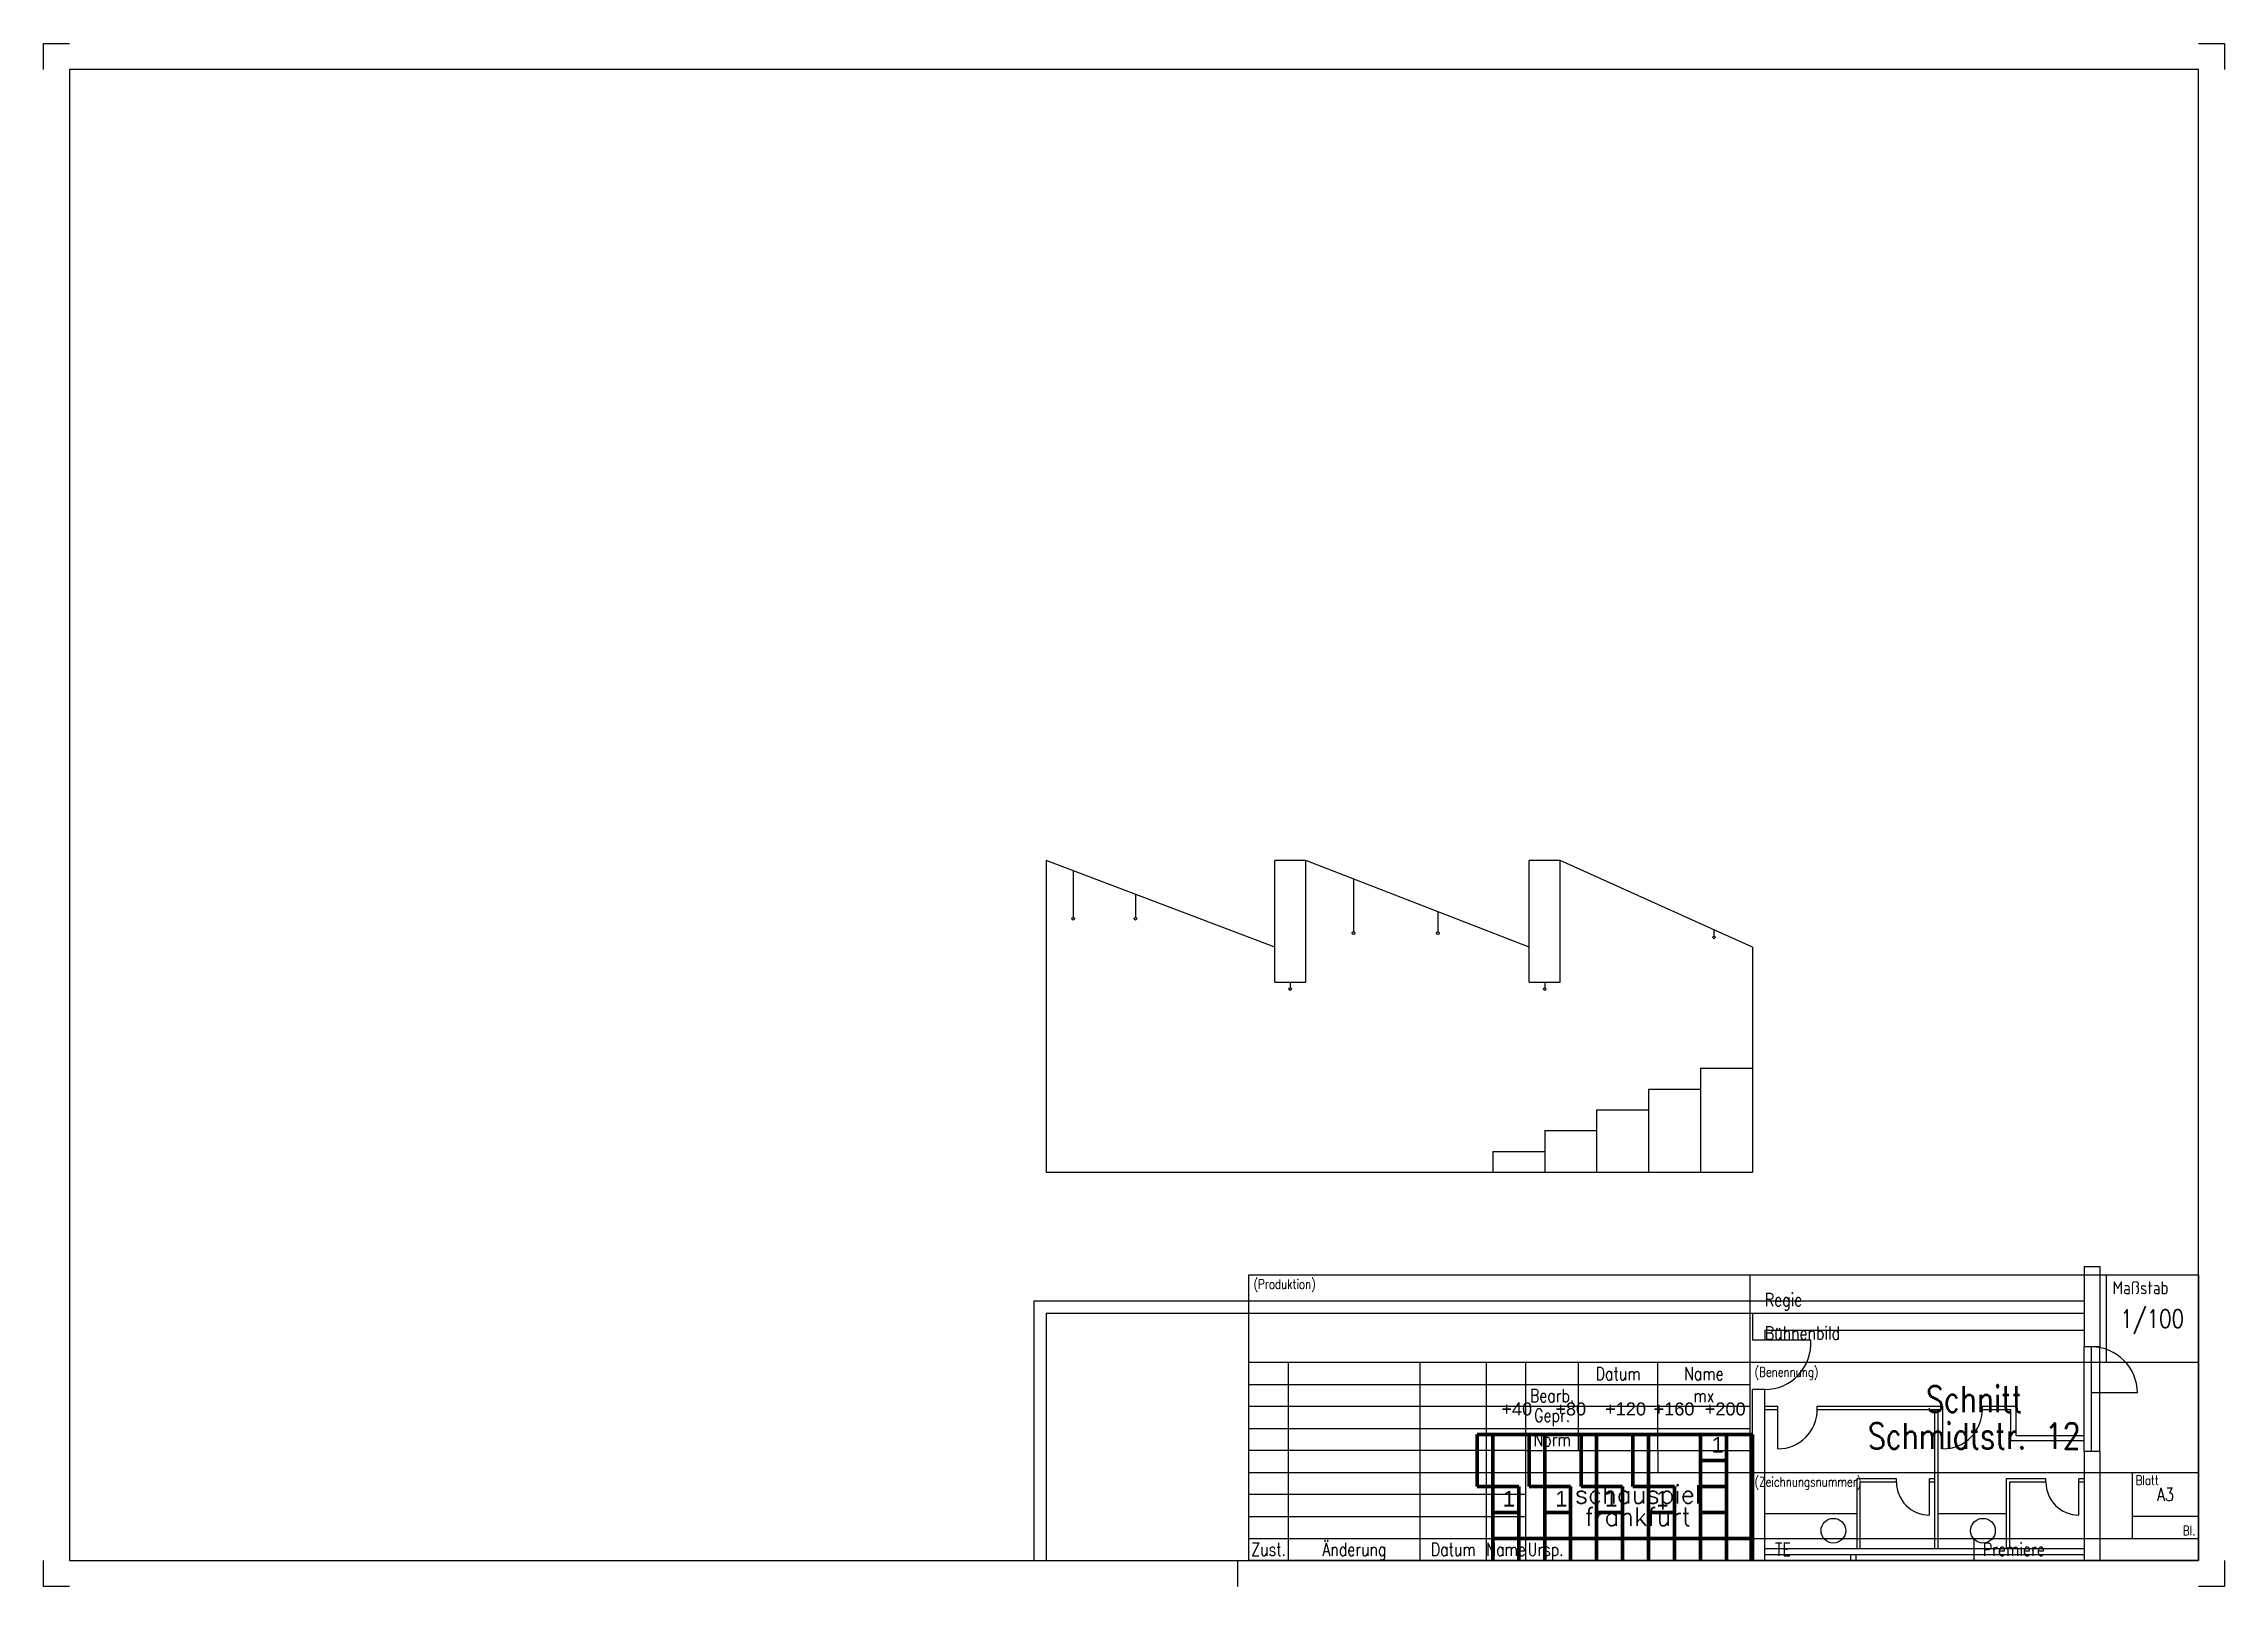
# Paper-space layout 'Layout1' of a CAD drawing. Extents: x -4 to 416, y -4 to 293.
# The model-space entities are those that its viewports show. They can reach past a viewport. Long polylines and large blocks are cut down to what shows.
import ezdxf
from ezdxf.enums import TextEntityAlignment as Align

# ---------------------------------------------------------------- set-up
doc = ezdxf.new("R2010")
doc.units = 0
doc.header["$LTSCALE"] = 0.3
doc.header["$MEASUREMENT"] = 0
doc.linetypes.add('AUSGEZOGEN', pattern=[0])
doc.layers.get('0').update_dxf_attribs({"linetype": 'AUSGEZOGEN'})
for name, color, linetype in [('ST2_ZB_013', 7, 'CONTINUOUS'), ('ST2_ZB_018', 7, 'CONTINUOUS'), ('ST2_ZB_025', 7, 'CONTINUOUS'), ('ST2_ZB_035', 7, 'CONTINUOUS'), ('Tribühne', 5, 'CONTINUOUS')]:
    doc.layers.add(name, color=color, linetype=linetype)
doc.styles.add('ARIAL', font='ARIAL')
doc.styles.get("Standard").update_dxf_attribs({"font": 'TXT.SHX'})

# ---------------------------------------------------------------- blocks, each defined once
blk = doc.blocks.new('DIN_A3')
at = {"layer": 'ST2_ZB_013'}
for p, q in [((239.74, 5), (239.74, 43.07)), ((265.14, 5), (265.14, 43.07)), ((277.84, 43.07), (277.84, 5)), ((295.62, 26.15), (295.62, 43.07)), ((310.86, 26.15), (310.86, 43.07)), ((232.12, 38.84), (285.46, 38.84)), ((328.64, 34.61), (232.12, 34.61)), ((232.12, 30.38), (328.64, 30.38)), ((285.46, 26.15), (232.12, 26.15)), ((232.12, 21.92), (285.46, 21.92)), ((285.46, 17.69), (232.12, 17.69)), ((232.12, 13.46), (285.46, 13.46)), ((415, 13.46), (402.3, 13.46)), ((230, 0), (230, 5))]:
    blk.add_line(p, q, dxfattribs=at)
for points in [[(0, 292), (0, 297), (5, 297)], [(415, 297), (420, 297), (420, 292)], [(5, 0), (0, 0), (0, 5)], [(420, 5), (420, 0), (415, 0)]]:
    blk.add_lwpolyline(points, dxfattribs=at)
at = {"layer": 'ST2_ZB_018'}
for p, q in [((328.64, 59.99), (328.64, 5)), ((397.22, 59.99), (397.22, 43.07)), ((415, 43.07), (232.12, 43.07)), ((285.46, 5), (285.46, 43.07)), ((285.46, 38.84), (328.64, 38.84)), ((285.46, 26.15), (328.64, 26.15)), ((310.86, 26.15), (310.86, 21.92)), ((285.46, 21.92), (415, 21.92)), ((402.3, 9.23), (402.3, 21.92)), ((232.12, 9.23), (415, 9.23)), ((371.82, 5), (371.82, 9.23))]:
    blk.add_line(p, q, dxfattribs=at)
at = {"layer": 'ST2_ZB_035'}
for points in [[(5, 292), (5, 5), (415, 5), (415, 292)], [(232.12, 59.99), (415, 59.99), (415, 5), (232.12, 5)]]:
    blk.add_lwpolyline(points, close=True, dxfattribs=at)
at = {"layer": 'ST2_ZB_013', "width": 0.8}
for s, p in [('(Produktion)', (233.02, 59.09)), ('(Benennung)', (329.54, 42.17)), ('(Zeichnungsnummer)', (329.54, 21.02)), ('Blatt', (402.9, 21.32))]:
    blk.add_text(s, height=1.8, dxfattribs=at).set_placement(p, align=Align.TOP_LEFT)
blk.add_text('Bl.', height=1.8, dxfattribs=at).set_placement((414.4, 9.83), align=Align.RIGHT)
at = {"layer": 'ST2_ZB_018', "width": 0.8}
for s, p in [('Regie', (331.49, 53.18)), ('Bühnenbild', (331.49, 46.75))]:
    blk.add_text(s, height=2.5, dxfattribs=at).set_placement(p, align=Align.BOTTOM_LEFT)
blk.add_text('Maßstab', height=2.5, dxfattribs=at).set_placement((398.47, 58.74), align=Align.TOP_LEFT)
for s, p in [('Datum', (303.24, 40.96)), ('Name', (319.75, 40.96)), ('Gepr.', (290.54, 32.49)), ('Norm', (290.54, 28.27))]:
    blk.add_text(s, height=2.5, dxfattribs=at).set_placement(p, align=Align.MIDDLE)
for s, p in [('Bearb.', (290.54, 36.73)), ('Änderung', (252.44, 7.11)), ('Premiere', (379.44, 7.11)), ('Zust.', (235.93, 7.11)), ('Datum', (271.49, 7.11)), ('Name', (281.65, 7.11)), ('Ursp.', (289.27, 7.11)), ('TE', (334.99, 7.11))]:
    blk.add_text(s, height=2.5, dxfattribs=at).set_placement(p, align=Align.MIDDLE_CENTER)
at = {"layer": 'ST2_ZB_018', "width": 0.8, "flags": 8}
for tag, p in [('SF:RG', (353.32, 53.18)), ('SF:BB', (353.32, 46.75))]:
    blk.add_attdef(tag, text='', height=2.5, dxfattribs=at).set_placement(p, align=Align.BOTTOM_LEFT)
at = {"layer": 'ST2_ZB_018', "flags": 8}
for tag, p in [('SF:VE', (280.38, 51.53)), ('SF:F1', (307.05, 17.72)), ('SF:F2', (307.05, 13.43))]:
    blk.add_attdef(tag, text='', height=3.5, dxfattribs=at).set_placement(p, align=Align.MIDDLE_CENTER)
at = {"layer": 'ST2_ZB_018', "width": 0.8, "flags": 8}
for tag, height, p in [('SF:MS', 3.5, (406.11, 51.53)), ('SF:ZU8', 2.5, (235.93, 40.96)), ('SF:AE8', 2.5, (252.44, 40.96)), ('SF:AD8', 2.5, (271.49, 40.96)), ('SF:AN8', 2.5, (281.65, 40.96)), ('SF:BE', 2.5, (408.65, 17.69)), ('SF:BM', 2.5, (408.65, 11.34)), ('SF:UR', 2.5, (310.86, 7.11)), ('SF:EF', 2.5, (356.58, 7.11)), ('SF:ED', 2.5, (401.03, 7.11))]:
    blk.add_attdef(tag, text='', height=height, dxfattribs=at).set_placement(p, align=Align.MIDDLE_CENTER)
for tag, p in [('SF:ZU7', (235.93, 36.73)), ('SF:AE7', (252.44, 36.73)), ('SF:AD7', (271.49, 36.73)), ('SF:AN7', (281.65, 36.73)), ('SF:DB', (303.24, 36.73)), ('SF:NB', (319.75, 36.73)), ('SF:ZU6', (235.93, 32.49)), ('SF:AE6', (252.44, 32.49)), ('SF:AD6', (271.49, 32.49)), ('SF:AN6', (281.65, 32.49)), ('SF:DG', (303.24, 32.49)), ('SF:NG', (319.75, 32.49)), ('SF:ZU5', (235.93, 28.27)), ('SF:AE5', (252.44, 28.27)), ('SF:AD5', (271.49, 28.27)), ('SF:AN5', (281.65, 28.27)), ('SF:DN', (303.24, 28.27)), ('SF:NN', (319.75, 28.27)), ('SF:ZU4', (235.93, 24.04)), ('SF:AE4', (252.44, 24.04)), ('SF:AD4', (271.49, 24.04)), ('SF:AN4', (281.65, 24.04)), ('SF:ZU3', (235.93, 19.81)), ('SF:AE3', (252.44, 19.81)), ('SF:AD3', (271.49, 19.81)), ('SF:AN3', (281.65, 19.81)), ('SF:ZU2', (235.93, 15.57)), ('SF:AE2', (252.44, 15.57)), ('SF:AD2', (271.49, 15.57)), ('SF:AN2', (281.65, 15.57)), ('SF:ZU1', (235.93, 11.34)), ('SF:AE1', (252.44, 11.34)), ('SF:AD1', (271.49, 11.34)), ('SF:AN1', (281.65, 11.34))]:
    blk.add_attdef(tag, text='', height=2.5, dxfattribs=at).set_placement(p, align=Align.MIDDLE)
at = {"layer": 'ST2_ZB_025', "width": 0.8, "flags": 8}
for tag, p in [('SF:ZB1', (371.82, 36.04)), ('SF:ZB2', (371.82, 28.95)), ('SF:ZN', (365.47, 15.57))]:
    blk.add_attdef(tag, text='', height=5, dxfattribs=at).set_placement(p, align=Align.MIDDLE_CENTER)

msp = doc.modelspace()

# ---------------------------------------------------------------- linework, layer by layer
at = {"ltscale": 500}
for p, q in [((-51172, 32277), (-51172, 26277)), ((-46772, 30607), (-51172, 32277)), ((-50654, 32081), (-50654, 31182)), ((-46772, 29937), (-46772, 32277)), ((-46172, 32277), (-46772, 32277)), ((-46172, 29937), (-46172, 32277)), ((-41872, 30607), (-46172, 32277)), ((-45253, 31920), (-45253, 30903)), ((-41272, 32277), (-41872, 32277)), ((-41872, 29937), (-41872, 32277)), ((-41272, 29937), (-41272, 32277)), ((-37572, 30607), (-41272, 32277)), ((-49454, 31625), (-49454, 31182)), ((-43630, 31290), (-43630, 30903)), ((-38311, 30941), (-38311, 30822)), ((-37572, 30607), (-37572, 26277)), ((-46772, 29937), (-46172, 29937)), ((-46472, 29937), (-46472, 29828)), ((-41872, 29937), (-41272, 29937)), ((-41572, 29937), (-41572, 29828)), ((-51172, 26277), (-37572, 26277)), ((-37332, 23233), (-37332, 23043)), ((-37572, 17843), (-37572, 22093)), ((-37332, 17843), (-37332, 22093))]:
    msp.add_line(p, q, dxfattribs=at)
for p, q in [((-31182, 24463), (-30882, 24463)), ((-31182, 24463), (-31182, 23233)), ((-30882, 24463), (-30882, 23473)), ((-51412, 23803), (-51412, 8473)), ((-51412, 23803), (-31182, 23803)), ((-51172, 23563), (-51172, 6893)), ((-51172, 23563), (-31182, 23563)), ((-37572, 23563), (-37572, 23043)), ((-37332, 23233), (-31182, 23233)), ((-31182, 23233), (-31182, 22913)), ((-30882, 23473), (-30882, 22913)), ((-37332, 23043), (-37572, 23043)), ((-37332, 23043), (-37572, 23043)), ((-36447, 23043), (-37332, 23043)), ((-30882, 22913), (-31182, 22913)), ((-31182, 20903), (-31182, 22913)), ((-31042, 20903), (-31042, 22913)), ((-30882, 20903), (-30882, 22913)), ((-37332, 22093), (-37572, 22093)), ((-30157, 22028), (-31042, 22028)), ((-37332, 21771), (-37082, 21771)), ((-37332, 21711), (-37082, 21711)), ((-37082, 21711), (-37082, 21771)), ((-37082, 20951), (-37082, 21711)), ((-36322, 21771), (-33902, 21771)), ((-36322, 21711), (-36322, 21771)), ((-36322, 21711), (-33902, 21711)), ((-34062, 21711), (-34062, 19033)), ((-34002, 21711), (-34002, 19033)), ((-33902, 21711), (-33902, 21771)), ((-33902, 20951), (-33902, 21711)), ((-33142, 21711), (-33142, 21771)), ((-33142, 21771), (-32492, 21771)), ((-33142, 21711), (-32592, 21711)), ((-32592, 21111), (-32592, 21711)), ((-32492, 21211), (-32492, 21771)), ((-32592, 21111), (-31182, 21111)), ((-32492, 21211), (-31182, 21211)), ((-31182, 20903), (-31182, 18538)), ((-30882, 20903), (-31182, 20903)), ((-30882, 20903), (-30882, 18538)), ((-35562, 20372), (-35562, 19033)), ((-34797, 20372), (-35562, 20372)), ((-35502, 20312), (-35502, 19033)), ((-34797, 20312), (-35502, 20312)), ((-34797, 20312), (-34797, 20372)), ((-34062, 20372), (-34162, 20372)), ((-34162, 20312), (-34162, 20372)), ((-34062, 20312), (-34162, 20312)), ((-34162, 19677), (-34162, 20312)), ((-32682, 20372), (-32682, 19033)), ((-31917, 20372), (-32682, 20372)), ((-32622, 20312), (-32622, 19033)), ((-31917, 20312), (-32622, 20312)), ((-31917, 20312), (-31917, 20372)), ((-31182, 20372), (-31282, 20372)), ((-31282, 20312), (-31282, 20372)), ((-31182, 20312), (-31282, 20312)), ((-31282, 19677), (-31282, 20312)), ((-35562, 19702), (-37332, 19702)), ((-32682, 19702), (-34002, 19702)), ((-37332, 19033), (-31182, 19033)), ((-37332, 18918), (-31182, 18918)), ((-35682, 18918), (-35682, 18418)), ((-35582, 18918), (-35582, 18418))]:
    msp.add_line(p, q)
for centre in [(-50654, 31157), (-49454, 31157), (-45253, 30878), (-43630, 30878), (-38311, 30797), (-46472, 29803), (-41572, 29803)]:
    msp.add_circle(centre, 25, dxfattribs=at)
for centre in [(-36011, 19375), (-33131, 19375)]:
    msp.add_circle(centre, 238)
for centre, radius, start, end in [((-37333, 22981), 889, 270.0967, 3.9607), ((-31042, 22028), 885, 0, 90), ((-37082, 21711), 760, 270, 0), ((-33902, 21711), 760, 270, 0), ((-34162, 20312), 635, 180, 270), ((-31282, 20312), 635, 180, 270)]:
    msp.add_arc(centre, radius, start, end)
at = {"layer": 'Tribühne', "ltscale": 500}
for p, q in [((-38572, 28277), (-38572, 26277)), ((-38572, 28277), (-37572, 28277)), ((-39572, 27877), (-39572, 26277)), ((-39572, 27877), (-38572, 27877)), ((-40572, 27477), (-40572, 26277)), ((-40572, 27477), (-39572, 27477)), ((-41572, 27077), (-41572, 26277)), ((-41572, 27077), (-40572, 27077)), ((-42572, 26677), (-42572, 26277)), ((-42572, 26677), (-41572, 26677))]:
    msp.add_line(p, q, dxfattribs=at)
at = {"layer": 'Tribühne', "lineweight": 106, "ltscale": 500}
for p, q in [((-42572, 21228), (-42872, 21228)), ((-42872, 21228), (-42872, 20728)), ((-41572, 21228), (-41872, 21228)), ((-41872, 21228), (-41872, 20728)), ((-40572, 21228), (-40872, 21228)), ((-40872, 21228), (-40872, 20728)), ((-39572, 21228), (-39872, 21228)), ((-39872, 21228), (-39872, 20728)), ((-42872, 20728), (-42872, 20228)), ((-41872, 20728), (-41872, 20228)), ((-40872, 20728), (-40872, 20228)), ((-39872, 20728), (-39872, 20228)), ((-42872, 20228), (-42572, 20228)), ((-41872, 20228), (-41572, 20228)), ((-40872, 20228), (-40572, 20228)), ((-39872, 20228), (-39572, 20228))]:
    msp.add_line(p, q, dxfattribs=at)
at = {"layer": 'Tribühne', "color": 5, "lineweight": 106, "ltscale": 500}
for p, q in [((-41572, 21228), (-42572, 21228)), ((-42572, 21228), (-42572, 19228)), ((-41572, 19228), (-41572, 21228)), ((-40572, 21228), (-41572, 21228)), ((-41572, 21228), (-41572, 19228)), ((-40572, 19228), (-40572, 21228)), ((-39572, 21228), (-40572, 21228)), ((-40572, 21228), (-40572, 19228)), ((-39572, 19228), (-39572, 21228)), ((-38572, 21228), (-39572, 21228)), ((-39572, 21228), (-39572, 19228)), ((-38572, 19228), (-38572, 21228)), ((-37572, 21228), (-38572, 21228)), ((-38572, 21228), (-38572, 19228)), ((-38072, 21228), (-38072, 19228)), ((-37572, 19228), (-37572, 21228)), ((-38072, 20728), (-38572, 20728)), ((-42072, 20228), (-42572, 20228)), ((-42072, 20228), (-42072, 19228)), ((-41072, 20228), (-41572, 20228)), ((-41072, 20228), (-41072, 19228)), ((-40072, 20228), (-40572, 20228)), ((-40072, 20228), (-40072, 19228)), ((-39072, 20228), (-39572, 20228)), ((-39072, 20228), (-39072, 19228)), ((-38072, 20228), (-38572, 20228)), ((-42072, 19728), (-42572, 19728)), ((-41072, 19728), (-41572, 19728)), ((-40072, 19728), (-40572, 19728)), ((-39072, 19728), (-39572, 19728)), ((-38072, 19728), (-38572, 19728)), ((-41572, 19228), (-42572, 19228)), ((-42572, 19228), (-42572, 17228)), ((-41572, 19228), (-42572, 19228)), ((-42572, 19228), (-41572, 19228)), ((-42572, 19228), (-41572, 19228)), ((-42072, 19228), (-42072, 17228)), ((-41572, 17228), (-41572, 19228)), ((-40572, 19228), (-41572, 19228)), ((-41572, 19228), (-41572, 17228)), ((-40572, 19228), (-41572, 19228)), ((-41572, 19228), (-40572, 19228)), ((-41572, 19228), (-40572, 19228)), ((-41072, 19228), (-41072, 17228)), ((-40572, 17228), (-40572, 19228)), ((-39572, 19228), (-40572, 19228)), ((-40572, 19228), (-40572, 17228)), ((-39572, 19228), (-40572, 19228)), ((-40572, 19228), (-39572, 19228)), ((-40572, 19228), (-39572, 19228)), ((-40072, 19228), (-40072, 17228)), ((-39572, 17228), (-39572, 19228)), ((-38572, 19228), (-39572, 19228)), ((-39572, 19228), (-39572, 17228)), ((-38572, 19228), (-39572, 19228)), ((-39572, 19228), (-38572, 19228)), ((-39572, 19228), (-38572, 19228)), ((-39072, 19228), (-39072, 17228)), ((-38572, 17228), (-38572, 19228)), ((-37572, 19228), (-38572, 19228)), ((-38572, 19228), (-38572, 17228)), ((-37572, 19228), (-38572, 19228)), ((-38572, 19228), (-37572, 19228)), ((-38572, 19228), (-37572, 19228)), ((-38072, 19228), (-38072, 17228)), ((-37572, 17228), (-37572, 19228)), ((-42072, 18728), (-42572, 18728)), ((-41072, 18728), (-41572, 18728)), ((-40072, 18728), (-40572, 18728)), ((-39072, 18728), (-39572, 18728)), ((-38072, 18728), (-38572, 18728))]:
    msp.add_line(p, q, dxfattribs=at)

# ---------------------------------------------------------------- texts
at = {"layer": 'Tribühne', "lineweight": 106, "ltscale": 500, "attachment_point": 1, "style": 'ARIAL'}
for s, insert, char_height in [('+40', (-42405, 21844), 250), ('+80', (-41366, 21844), 250), ('+120', (-40407, 21844), 250), ('+160', (-39474, 21844), 250), ('+200', (-38488, 21844), 250), ('1', (-38355, 21179), 300), ('1', (-42378, 20141), 300), ('1', (-41366, 20141), 300), ('1', (-40407, 20141), 300), ('1', (-39421, 20141), 300)]:
    msp.add_mtext_dynamic_manual_height_columns(s, width=5191.77, gutter_width=500, heights=[0], dxfattribs=dict(at, insert=insert, char_height=char_height))

psp = doc.layouts.get("Layout1")

# ---------------------------------------------------------------- block references
at = {"ltscale": 500}
psp.add_blockref('DIN_A3', (-4.48, -4.24), dxfattribs=at).add_auto_attribs({'SF:ZB1': 'Schnitt', 'SF:ZB2': 'Schmidtstr. 12', 'SF:F1': 'schauspiel', 'SF:F2': 'frankfurt', 'SF:NB': 'mx', 'SF:MS': '1/100', 'SF:BE': 'A3'})

# ---------------------------------------------------------------- viewports
at = {"layer": '0', "ltscale": 500, "view_target_point": (0, 0.89)}
psp.add_viewport(center=(205.52, 144.26), size=(410, 287), view_center_point=(-49481.48, 33152.64), view_height=28700, dxfattribs=at)

doc.saveas('drawing.dxf')
